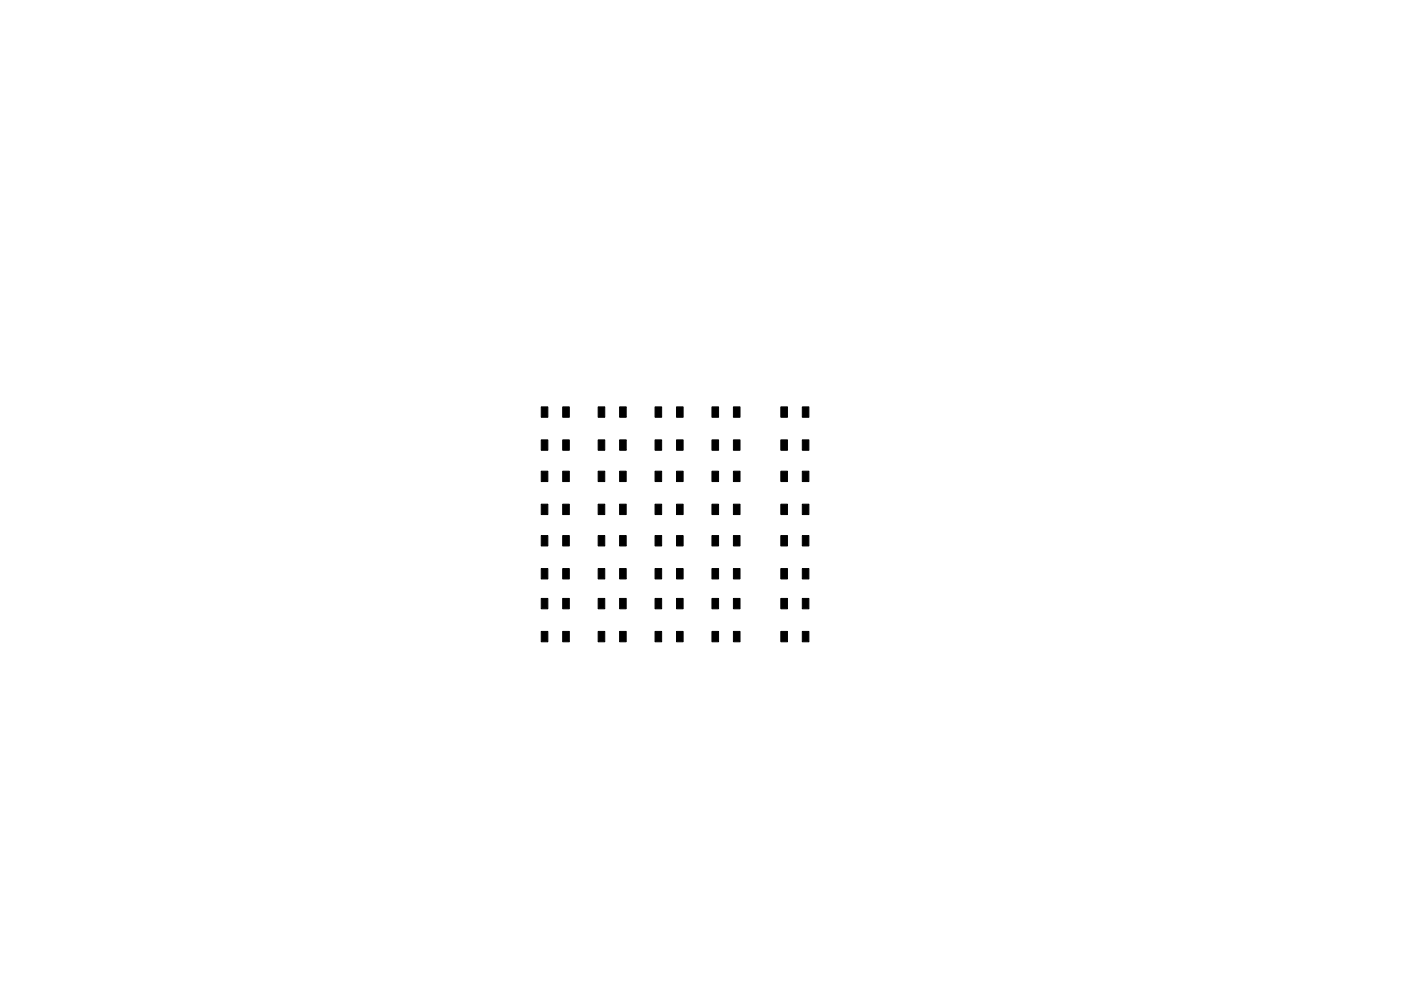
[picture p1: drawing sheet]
<svg xmlns="http://www.w3.org/2000/svg" width="297mm" height="210mm" viewBox="0 0 297 210" stroke-linecap="round" stroke-linejoin="round" font-family="sans-serif">
<g fill="#000" stroke="#000" stroke-width=".21">
<path d="M114.8 93.3h1.4v2.2h-1.4zM114.8 86.3h1.4v2.2h-1.4zM114.8 100h1.4v2.2h-1.4zM119.3 93.3h1.4v2.2h-1.4zM119.3 86.3h1.4v2.2h-1.4zM119.3 100h1.4v2.2h-1.4zM126.8 93.3h1.4v2.2h-1.4zM126.8 86.3h1.4v2.2h-1.4zM126.8 100h1.4v2.2h-1.4zM131.4 93.3h1.4v2.2h-1.4zM131.4 86.3h1.4v2.2h-1.4zM131.4 100h1.4v2.2h-1.4z"/>
<path d="M138.9 93.3h1.4v2.2h-1.4zM138.9 86.3h1.4v2.2h-1.4zM138.9 100h1.4v2.2h-1.4zM143.4 93.3h1.4v2.2h-1.4zM143.4 86.3h1.4v2.2h-1.4zM143.4 100h1.4v2.2h-1.4zM150.9 86.3h1.4v2.2h-1.4zM150.9 93.3h1.4v2.2h-1.4zM150.9 100h1.4v2.2h-1.4zM155.5 86.3h1.4v2.2h-1.4zM155.5 93.3h1.4v2.2h-1.4zM155.5 100h1.4v2.2h-1.4z"/>
<path d="M165.6 86.3h1.4v2.2h-1.4zM165.6 93.3h1.4v2.2h-1.4zM165.6 100h1.4v2.2h-1.4zM170.1 86.3h1.4v2.2h-1.4zM170.1 93.3h1.4v2.2h-1.4zM170.1 100h1.4v2.2h-1.4zM114.8 107h1.4v2.2h-1.4zM114.8 113.6h1.4v2.2h-1.4zM119.3 107h1.4v2.2h-1.4zM119.3 113.6h1.4v2.2h-1.4zM126.8 107h1.4v2.2h-1.4zM126.8 113.6h1.4v2.2h-1.4z"/>
<path d="M131.4 107h1.4v2.2h-1.4zM131.4 113.6h1.4v2.2h-1.4zM138.9 107h1.4v2.2h-1.4zM138.9 113.6h1.4v2.2h-1.4zM143.4 107h1.4v2.2h-1.4zM143.4 113.6h1.4v2.2h-1.4zM150.9 107h1.4v2.2h-1.4zM150.9 113.6h1.4v2.2h-1.4zM155.5 107h1.4v2.2h-1.4zM155.5 113.6h1.4v2.2h-1.4zM165.6 107h1.4v2.2h-1.4zM165.6 113.6h1.4v2.2h-1.4z"/>
<path d="M170.1 107h1.4v2.2h-1.4zM170.1 113.6h1.4v2.2h-1.4zM114.8 120.6h1.4v2.2h-1.4zM114.8 134h1.4v2.2h-1.4zM114.8 127h1.4v2.2h-1.4zM119.3 120.6h1.4v2.2h-1.4zM119.3 134h1.4v2.2h-1.4zM119.3 127h1.4v2.2h-1.4zM126.8 120.6h1.4v2.2h-1.4zM126.8 127h1.4v2.2h-1.4zM126.8 134h1.4v2.2h-1.4zM131.4 120.6h1.4v2.2h-1.4z"/>
<path d="M131.4 127h1.4v2.2h-1.4zM131.4 134h1.4v2.2h-1.4zM138.9 120.6h1.4v2.2h-1.4zM138.9 134h1.4v2.2h-1.4zM138.9 127h1.4v2.2h-1.4zM143.4 120.6h1.4v2.2h-1.4zM143.4 134h1.4v2.2h-1.4zM143.4 127h1.4v2.2h-1.4zM150.9 120.6h1.4v2.2h-1.4zM150.9 134h1.4v2.2h-1.4zM150.9 127h1.4v2.2h-1.4zM155.5 120.6h1.4v2.2h-1.4z"/>
<path d="M155.5 134h1.4v2.2h-1.4zM155.5 127h1.4v2.2h-1.4zM165.6 120.6h1.4v2.2h-1.4zM165.6 127h1.4v2.2h-1.4zM165.6 134h1.4v2.2h-1.4zM170.1 120.6h1.4v2.2h-1.4zM170.1 127h1.4v2.2h-1.4zM170.1 134h1.4v2.2h-1.4z"/>
</g>
</svg>
